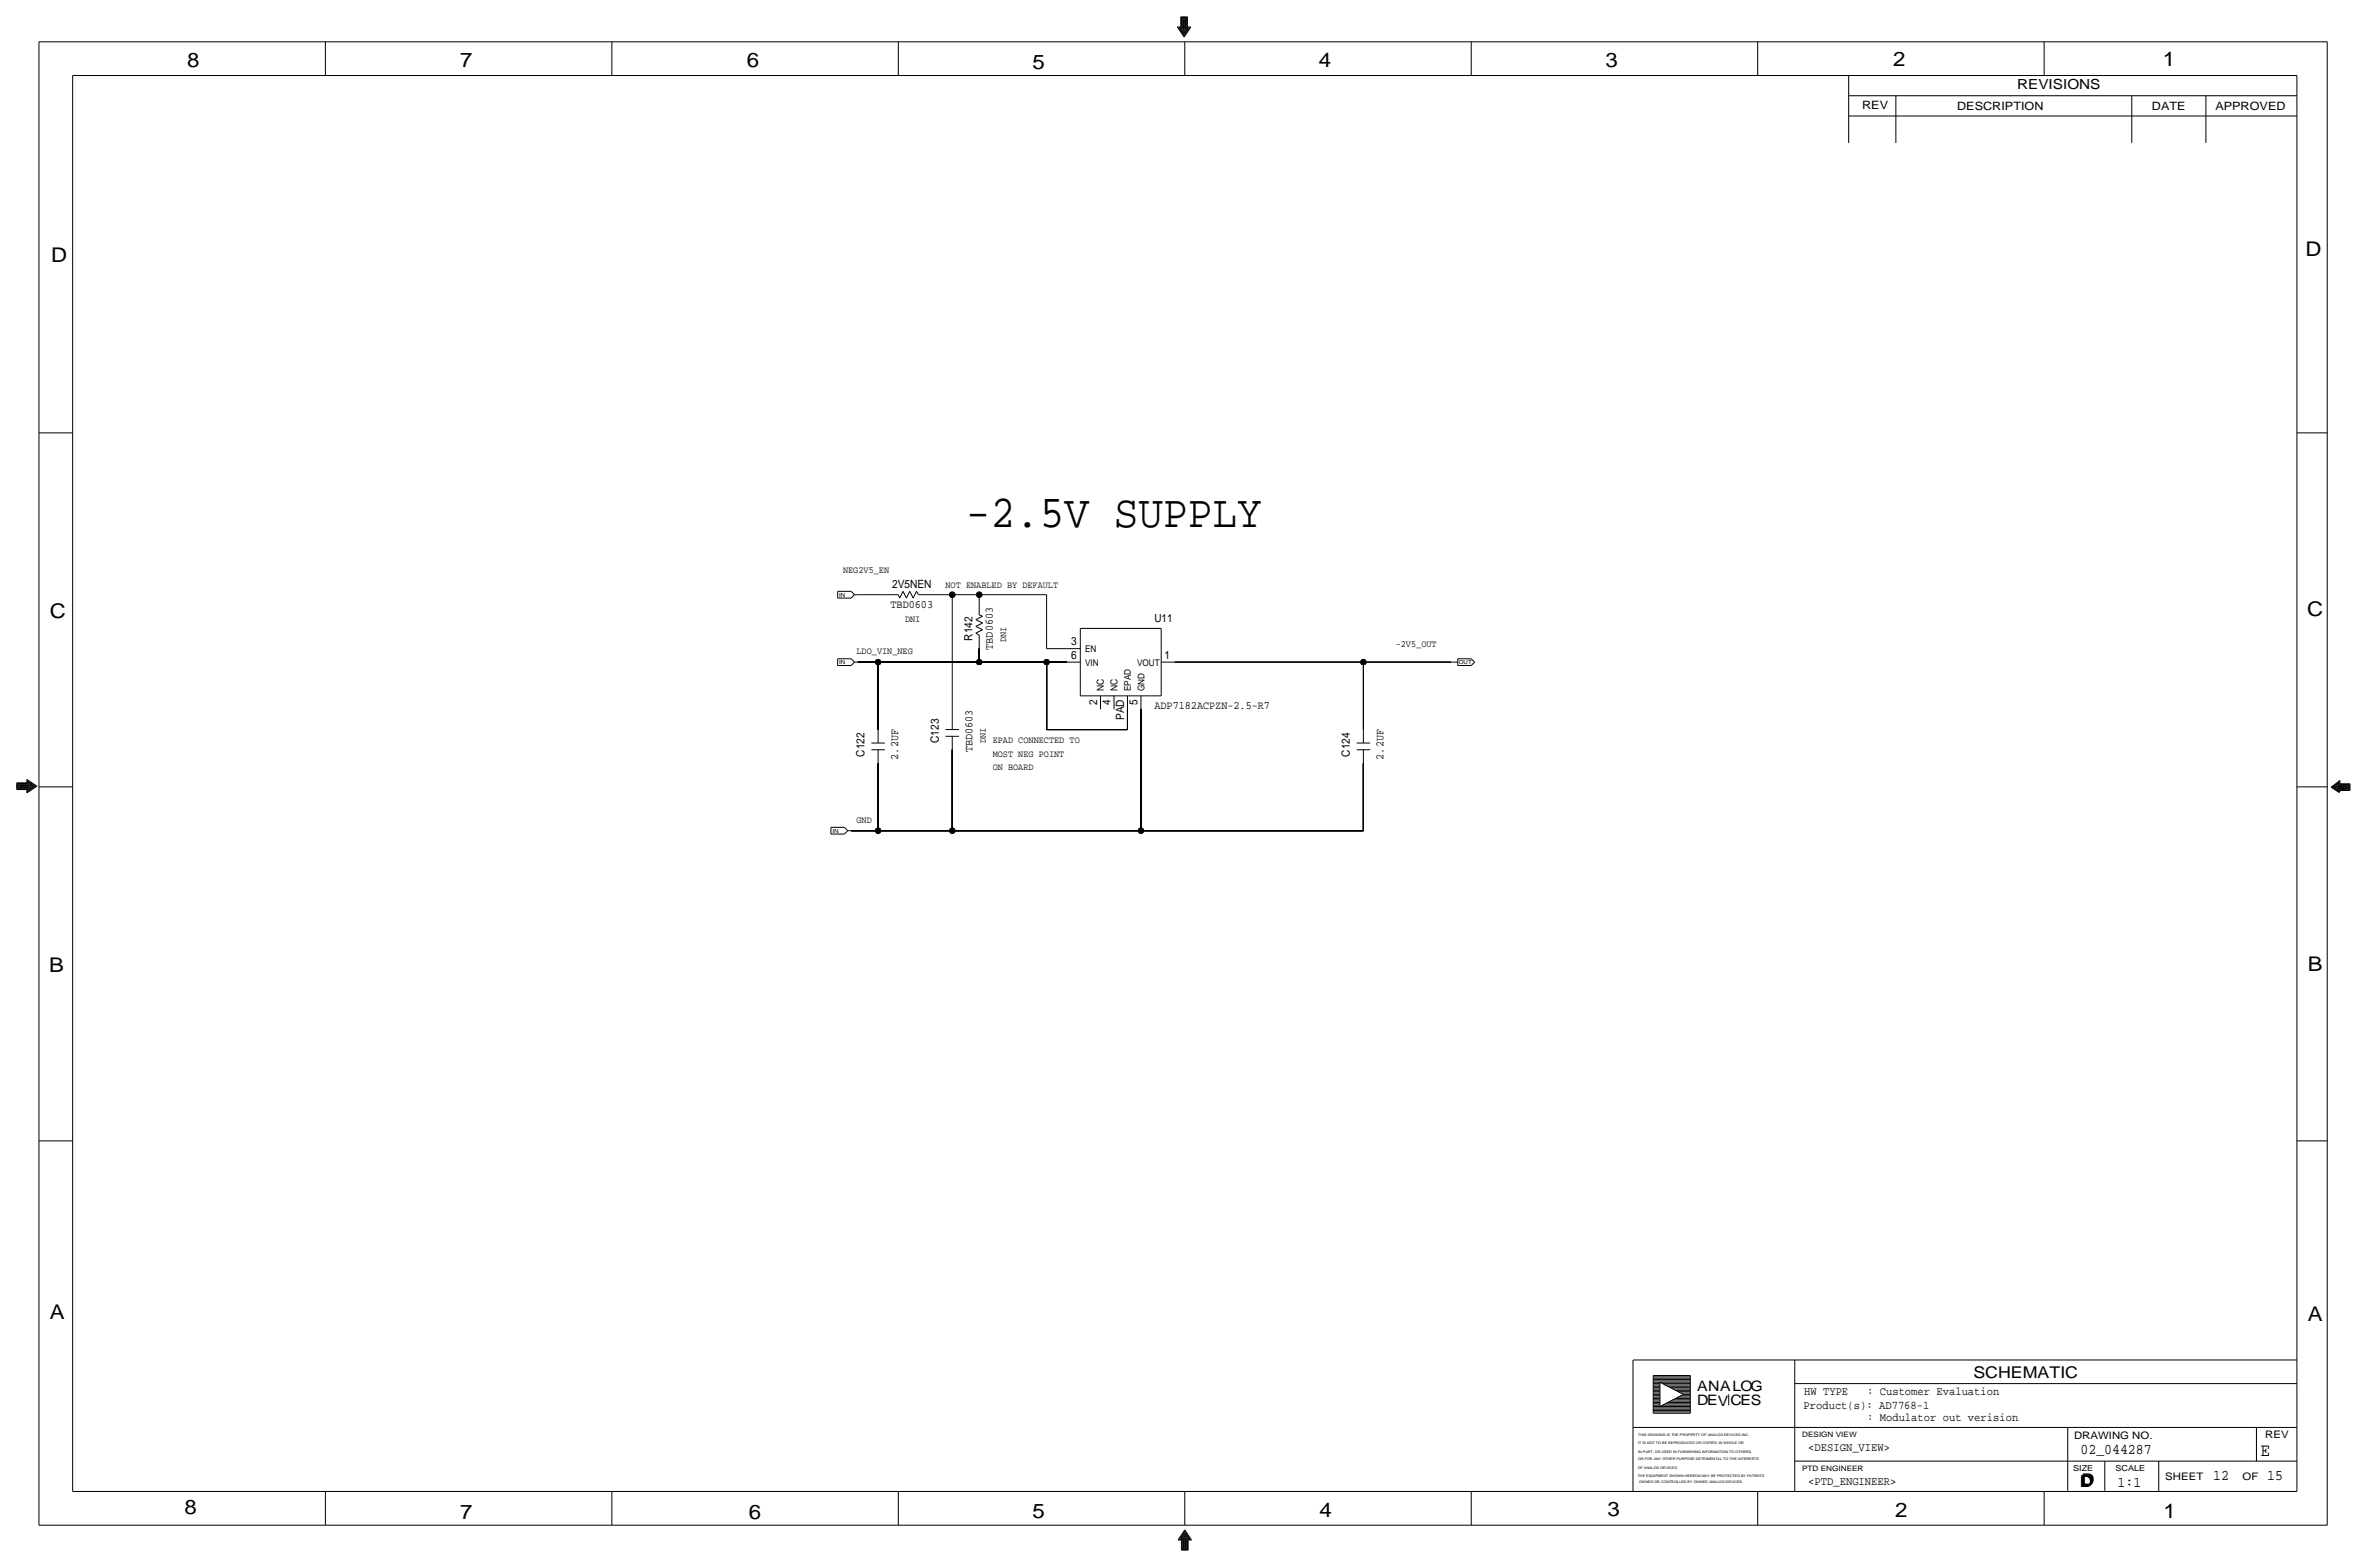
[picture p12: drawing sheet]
<svg xmlns="http://www.w3.org/2000/svg" width="892mm" height="590mm" viewBox="0 0 892 590" stroke-linecap="round" stroke-linejoin="round" font-family="sans-serif">
<defs><g id="words">
<text font-size="17.4" x="363.9" y="198.6">-2.5V SUPPLY</text>
<g font-size="7.6">
<text x="70.6" y="25.4">8</text>
<text x="173.4" y="25.4">7</text>
<text x="281.4" y="25.1">6</text>
<text x="389.1" y="26.2">5</text>
<text x="497" y="25.4">4</text>
<text x="605" y="25.1">3</text>
<text x="713.4" y="24.9">2</text>
<text x="815" y="24.9">1</text>
<text x="19.3" y="98.8">D</text>
<text x="868.9" y="96.5">D</text>
<text x="18.7" y="232.7">C</text>
<text x="869.4" y="232.2">C</text>
<text x="869.6" y="365.8">B</text>
<text x="18.5" y="366">B</text>
<text x="18.7" y="496.8">A</text>
<text x="869.6" y="497.6">A</text>
<text x="69.5" y="570.5">8</text>
<text x="173.4" y="572.3">7</text>
<text x="282.1" y="572.3">6</text>
<text x="389.1" y="571.8">5</text>
<text x="497.3" y="571.5">4</text>
<text x="605.7" y="571.2">3</text>
<text x="714.2" y="571.5">2</text>
<text x="815.3" y="572">1</text>
</g>
<text font-size="7" x="851.9" y="548.4">E</text>
<g font-size="6.1">
<text x="743.7" y="518.9">SCHEMATIC</text>
<text x="783.8" y="560.3">D</text>
<text x="784.3" y="559.8">D</text>
</g>
<g font-size="5.6">
<text x="784" y="547.9">02_044287</text>
<text x="834.1" y="557.5">12</text>
<text x="854.4" y="557.5">15</text>
<text x="798" y="560.1">1:1</text>
</g>
<g font-size="5.4">
<text x="639.5" y="524.2">ANALOG</text>
<text x="639.5" y="529.3">DEVCES</text>
</g>
<text font-size="5.2" x="760.2" y="33.5">REVISIONS</text>
<g font-size="4.4">
<text x="679.9" y="525.5">HW TYPE</text>
<text x="703.6" y="525.5">: Customer Evaluation</text>
<text x="679.7" y="530.9">Product(s): AD7768-1</text>
<text x="703.6" y="535.2">: Modulator out verision</text>
<text x="681.4" y="546.6">&lt;DESIGN_VIEW&gt;</text>
<text x="681.4" y="559.3">&lt;PTD_ENGINEER&gt;</text>
</g>
<g font-size="4.3">
<text x="701.8" y="41.1">REV</text>
<text x="737.6" y="41.4">DESCRIPTION</text>
<text x="811" y="41.4">DATE</text>
<text x="834.8" y="41.4">APPROVED</text>
<text x="336.2" y="221.5">2V5NEN</text>
<text x="335.6" y="229.1">TBD0603</text>
<text x="366.5" y="241.3" transform="rotate(-90 366.5 241.3)">R142</text>
<text x="374.1" y="244.8" transform="rotate(-90 374.1 244.8)">TBD0603</text>
<text x="403.7" y="243.1">3</text>
<text x="403.7" y="248.2">6</text>
<text x="438.9" y="248.2">1</text>
<text x="428.7" y="265.5" transform="rotate(-90 428.7 265.5)">5</text>
<text x="435.1" y="267.2">ADP7182ACPZN-2.5-R7</text>
<text x="423.6" y="271.3" transform="rotate(-90 423.6 271.3)">PAD</text>
<text x="353.8" y="279.9" transform="rotate(-90 353.8 279.9)">C123</text>
<text x="325.8" y="285" transform="rotate(-90 325.8 285)">C122</text>
<text x="338.5" y="286.1" transform="rotate(-90 338.5 286.1)">2.2UF</text>
<text x="366.5" y="283.4" transform="rotate(-90 366.5 283.4)">TBD0603</text>
<text x="508.7" y="285" transform="rotate(-90 508.7 285)">C124</text>
<text x="521.4" y="286.1" transform="rotate(-90 521.4 286.1)">2.2UF</text>
</g>
<g font-size="4.2">
<text x="435.1" y="234.2">U11</text>
<text x="413.5" y="265.5" transform="rotate(-90 413.5 265.5)">2</text>
<text x="418.5" y="265.5" transform="rotate(-90 418.5 265.5)">4</text>
</g>
<g font-size="3.9">
<text x="781.6" y="542.1">DRAWING NO.</text>
<text x="853.6" y="541.8">REV</text>
<text x="816" y="557.4">SHEET</text>
<text x="845.1" y="557.5">OF</text>
</g>
<g font-size="3.6">
<text x="317.7" y="215.9">NEG2V5_EN</text>
<text x="356.3" y="221.5">NOT ENABLED BY DEFAULT</text>
<text x="341.1" y="234.2">DNI</text>
<text x="379.2" y="241.8" transform="rotate(-90 379.2 241.8)">DNI</text>
<text x="526" y="243.8">-2V5_OUT</text>
<text x="322.8" y="246.4">LDO_VIN_NEG</text>
<text x="416" y="260.3" transform="rotate(-90 416 260.3)">NC</text>
<text x="421.1" y="260.3" transform="rotate(-90 421.1 260.3)">NC</text>
<text x="371.6" y="279.9" transform="rotate(-90 371.6 279.9)">DNI</text>
<text x="374.1" y="279.9">EPAD CONNECTED TO</text>
<text x="374.1" y="285">MOST NEG POINT</text>
<text x="374.1" y="290.1">ON BOARD</text>
<text x="322.8" y="309.9">GND</text>
</g>
<g font-size="3.5">
<text x="408.9" y="245.6">EN</text>
<text x="408.9" y="250.7">VIN</text>
<text x="428.5" y="250.7">VOUT</text>
<text x="426.2" y="260.3" transform="rotate(-90 426.2 260.3)">EPAD</text>
<text x="431.2" y="260.3" transform="rotate(-90 431.2 260.3)">GND</text>
</g>
<g font-size="3.1">
<text x="781.3" y="554">SIZE</text>
<text x="797.3" y="554">SCALE</text>
</g>
<g font-size="2.8">
<text x="679.1" y="541.3">DESIGN VIEW</text>
<text x="679.1" y="554">PTD ENGINEER</text>
</g>
<g font-size="2.1">
<text x="316.2" y="224.7">IN</text>
<text x="316.2" y="250.1">IN</text>
<text x="549.7" y="250.2">OUT</text>
<text x="313.7" y="313.6">IN</text>
</g>
<g font-size="1.3">
<text x="617.3" y="541.1">THIS DRAWING IS THE PROPERTY OF ANALOG DEVICES INC.</text>
<text x="617.3" y="543.9">IT IS NOT TO BE REPRODUCED OR COPIED, IN WHOLE OR</text>
<text x="617.3" y="547.2">IN PART, OR USED IN FURNISHING INFORMATION TO OTHERS,</text>
<text x="617.3" y="550">OR FOR ANY OTHER PURPOSE DETRIMENTAL TO THE INTERESTS</text>
<text x="617.2" y="556.3">THE EQUIPMENT SHOWN HEREON MAY BE PROTECTED BY PATENTS</text>
<text x="617.2" y="553.2">OF ANALOG DEVICES.</text>
<text x="617.7" y="558.8">OWNED OR CONTROLLED BY OWNED ANALOG DEVICES.</text>
</g>
</g></defs>
<!-- layer: Nets -->
<g fill="none" stroke="#000" stroke-width=".38">
<path d="M323.3 224h10.2zM351.2 224h7.7zM358.9 224v45.7zM358.9 224h10.1zM369 224v2.6zM369 224h25.4zM394.4 224v20.3zM323.3 249.4h7.6zM330.9 249.4v25.4zM330.9 249.4h38.1zM369 244.3v5.1zM369 249.4h25.4z"/>
<path d="M394.4 249.4h7.6zM394.4 249.4v25.4zM394.4 244.3h7.6zM442.7 249.4h71.1zM513.8 249.4v25.4zM513.8 249.4h33zM394.4 274.8h30.5zM424.9 267.2v7.6zM430 267.2v45.7zM330.9 287.5v25.4zM358.9 282.4v30.5zM513.8 287.5v25.4z"/>
<path d="M320.8 312.9h10.1zM330.9 312.9h28zM358.9 312.9h71.1zM430 312.9h83.8z"/>
</g>
<g fill="#000" stroke="#000" stroke-width=".38">
<circle cx="358.9" cy="224" r="1.07"/>
<circle cx="369" cy="224" r="1.07"/>
<circle cx="330.9" cy="249.4" r="1.07"/>
<circle cx="369" cy="249.4" r="1.07"/>
<circle cx="394.4" cy="249.4" r="1.07"/>
<circle cx="513.8" cy="249.4" r="1.07"/>
<circle cx="330.9" cy="312.9" r="1.07"/>
<circle cx="358.9" cy="312.9" r="1.07"/>
<circle cx="430" cy="312.9" r="1.07"/>
</g>
<!-- layer: Components -->
<g fill="none" stroke="#000" stroke-width=".38">
<path d="M315.7 222.8h5.1zM315.7 222.8v2.5zM315.7 225.3h5.1zM320.8 222.8l1.2 1.2zM322 224l-1.2 1.3zM322 224h1.3zM333.5 224h5zM338.5 224l.5 1.3zM340.3 222.8l1.3 2.5zM340.3 222.8l-1.3 2.5zM342.8 222.8l1.3 2.5zM342.8 222.8l-1.2 2.5z"/>
<path d="M345.4 222.8l.8 1.2zM345.4 222.8l-1.3 2.5zM346.2 224h5zM367.7 238.5l1.3 .8zM367.7 238.5l2.6-1.3zM367.7 236l2.6 1.2zM367.7 236l2.6-1.3zM367.7 233.4l2.6 1.3zM367.7 233.4l2.6-1.2zM369 239.3v5zM369 226.6v5zM369 231.6l1.3 .6z"/>
<path d="M407.1 236.7h30.5zM407.1 236.7v25.4zM437.6 236.7v25.4zM315.7 248.2h5.1zM315.7 248.2v2.5zM315.7 250.7h5.1zM320.8 248.2l1.2 1.2zM322 249.4l-1.2 1.3zM322 249.4h1.3zM402 249.4h5.1zM402 244.3h5.1zM437.6 249.4h5.1z"/>
<path d="M546.8 249.4h2.6zM549.4 248.2h5zM549.4 250.7h5zM549.4 248.2v2.5zM554.4 248.2l1.3 1.2zM555.7 249.4l-1.3 1.3zM328.4 279.9h5.1zM330.9 274.8v5.1zM356.3 277.4h5.1zM356.3 274.8h5.1zM358.9 277.4v5zM358.9 269.7v5.1z"/>
<path d="M407.1 262.1h30.5zM414.7 262.1v5.1zM419.8 262.1v5.1zM424.9 262.1v5.1zM430 262.1v5.1zM511.3 279.9h5zM513.8 274.8v5.1zM328.4 282.4h5.1zM330.9 282.4v5.1zM511.3 282.4h5zM513.8 282.4v5.1zM313.1 311.7h5.1z"/>
<path d="M313.1 311.7v2.5zM313.1 314.2h5.1zM318.2 311.7l1.3 1.2zM319.5 312.9l-1.3 1.3zM319.5 312.9h1.3z"/>
</g>
<!-- layer: Page Border and Title Block -->
<g fill="none" stroke="#000" stroke-width=".38">
<path d="M14.7 15.7v558.8zM14.7 15.7h862.3zM122.6 15.7v12.7zM230.6 15.7v12.7zM338.5 15.7v12.7zM443.7 10.2h1.3zM443.7 10.2l2.5 3.8zM444.2 10.4l2 3.1zM444.2 10.4h1zM444.7 10.7l1.5 2.3zM444.7 10.7h.8zM445 6.4v3.8z"/>
<path d="M445 6.4h2.5zM445.2 6.6v3.8zM445.2 6.6h2zM445.2 10.9h.5zM445.2 10.9l1 1.5zM445.5 6.9v3.8zM445.5 6.9h1.5zM445.7 11.2l.5 .7zM445.7 11.2h.3zM445.7 7.1v3.8zM445.7 7.1h1zM446 7.4v3.8z"/>
<path d="M446 7.4h.5zM446.2 7.6v4.1zM446.5 11.2h.2zM446.5 7.4v3.8zM446.5 15.7v12.7zM446.7 10.9h.5zM446.7 11.2l-.5 .7zM446.7 7.1v3.8zM447 10.7h.8zM447 6.9v3.8zM447.2 10.4h1.1zM447.2 6.6v3.8z"/>
<path d="M447.2 10.9l-1 1.5zM447.5 10.2h1.3zM447.5 6.4v3.8zM447.8 10.7l-1.6 2.3zM448.3 10.4l-2.1 3.1zM448.8 10.2l-2.6 3.8zM554.4 15.7v12.7zM662.4 15.7v12.7zM770.3 15.7v12.7zM877 15.7v558.8zM27.4 28.4h838.2zM27.4 28.4v533.4z"/>
<path d="M696.7 36.1h168.9zM696.7 28.4v25.4zM714.5 36.1v17.7zM803.4 36.1v17.7zM831.3 36.1v17.7zM865.6 28.4v533.4zM696.7 43.7h168.9zM14.7 163.1h12.7zM865.6 163.1h11.4zM6.3 294.9v2.5zM6.3 297.4h3.8zM6.3 294.9h3.8z"/>
<path d="M6.6 295.1v2.1zM6.6 295.1h3.8zM6.6 297.2h3.8zM6.8 295.4v1.5zM6.8 295.4h3.8zM6.8 296.9h3.8zM7.1 295.7v1zM7.1 295.7h3.8zM7.1 296.7h3.8zM7.3 295.9v.5zM7.3 295.9h3.8zM7.3 296.4h3.8z"/>
<path d="M7.6 296.2h4zM10.1 297.4v1.3zM10.1 298.7l3.8-2.5zM10.1 293.6l3.8 2.6zM10.1 293.6v1.3zM10.4 297.2v1zM10.4 298.2l3-2zM10.4 294.1v1zM10.4 294.1l3 2.1zM10.6 296.9v.8zM10.6 297.7l2.3-1.5zM10.6 294.6v.8z"/>
<path d="M10.6 294.6l2.3 1.6zM10.9 295.1v.6zM10.9 295.1l1.5 1.1zM10.9 296.7v.5zM10.9 297.2l1.5-1zM11.1 295.7v.2zM11.1 295.7l.8 .5zM11.1 296.4v.3zM11.1 296.7l.8-.5zM14.7 296.4h12.7zM865.6 296.4h11.4zM878.5 296.5l3-2z"/>
<path d="M878.5 296.5l3 2.1zM878.7 296.5l3.1 1.8zM878.7 296.5l3.1-2.5zM879 296.5l2.3-1.5zM879 296.5l2.3 1.5zM879.5 296.5l1.5-1zM879.5 296.5l1.5 1zM880 296.5l.8-.5zM880 296.5l.8 .5zM880.3 296.5h4zM880.8 296.3h3.8zM880.8 296.8h3.8z"/>
<path d="M880.8 296v.3zM880.8 296.8v.2zM881 296h3.8zM881 297h3.8zM881 295.5v.5zM881 297v.5zM881.3 295.8h3.8zM881.3 297.3h3.8zM881.3 295v.8zM881.3 297.3v.7zM881.5 295.5h3.8zM881.5 297.5h3.8z"/>
<path d="M881.5 294.5v1zM881.5 297.5v1.1zM881.8 297.8h3.8zM881.8 295.2h3.8zM881.8 297.8v.5zM881.8 294v1.2zM884.6 296.3v.5zM884.8 296v1zM885.1 295.8v1.5zM885.3 295.5v2zM885.6 295.2v2.6zM14.7 429.8h12.7z"/>
<path d="M865.6 429.8h11.4zM615.4 512.3v49.5zM615.4 512.3h250.2zM623 518.2h14zM623 518.7h14zM623 519.7h14zM623 519.2h14zM623 518.2v14.2zM637 518.2v14.2zM676.4 512.3v49.5zM615.4 537.7h250.2zM623 532.4h14z"/>
<path d="M623 531.9h14zM623 531.4h14zM623 530.4h14zM623 530.9h14zM623 526.3h2.6zM623 525.3h2.6zM623 527.3h2.6zM623 525.8h2.6zM623 528.3h2.6zM623 527.8h2.6zM623 528.8h2.6zM623 529.3h2.6z"/>
<path d="M623 526.8h2.6zM623 523.2h2.6zM623 524.8h2.6zM623 523.7h2.6zM623 522.7h2.6zM623 524.3h2.6zM623 521.7h2.6zM623 521.2h2.6zM623 522.2h2.6zM623 520.2h14zM623 529.8h14zM623 520.7h14z"/>
<path d="M625.6 529.8l8.8-4.5zM625.6 520.7l8.8 4.6zM625.6 520.7v9.1zM626.6 529.3h10.4zM626.6 521.2h10.4zM627.3 521.7h9.7zM627.6 528.8h9.4zM628.3 522.2h8.7zM628.6 528.3h8.4zM629.6 527.8h7.4zM629.6 522.7h7.4zM630.4 527.3h6.6z"/>
<path d="M630.4 523.2h6.6zM631.4 523.7h5.6zM631.4 526.8h5.6zM632.4 526.3h4.6zM632.4 524.3h4.6zM633.4 525.8h3.6zM633.4 524.8h3.6zM634.4 525.3h2.6zM651.5 525.3v4zM676.4 521.2h189.2zM779.2 537.7v23.9zM850.3 537.7v12.7z"/>
<path d="M676.4 550.4h189.2zM793.2 550.4v11.2zM813.5 550.4v11.4zM14.7 574.5h862.3zM27.4 561.8h838.2zM122.6 561.8v12.7zM230.6 561.8v12.7zM338.5 561.8v12.7zM444.4 579.9h1.1zM445 579.6h.7zM445.5 579.9v3.8zM445.5 579.4h.5z"/>
<path d="M445.7 579.6v3.8zM446 579.4v3.8zM446 579.1h.2zM446.2 579.1v3.8zM446.5 561.8v12.7zM446.5 576.8l-2.1 3.1zM446.5 576.3l-2.6 3.8zM446.5 577.3l-1.5 2.3zM446.5 576.3l2.5 3.8zM446.5 576.8l2 3.1zM446.5 577.3l1.5 2.3zM446.5 578.6v4.1z"/>
<path d="M446.5 578.4l-.5 .7zM446.5 578.4l.5 .7zM446.5 577.9l-1 1.5zM446.5 577.9l1 1.5zM446.7 579.1v3.8zM446.7 579.1h.3zM447 579.4v3.8zM447 579.4h.5zM447.2 579.6v3.8zM447.2 579.6h.8zM447.5 579.9v3.8zM447.5 579.9h1z"/>
<path d="M554.4 561.8v12.7zM662.4 561.8v12.7zM770.3 561.8v12.7zM443.9 580.1h1.3zM445.2 583.9h2.6zM445.2 580.1v3.8zM445.5 583.7h2zM445.7 583.4h1.5zM446 583.2h1zM446.2 582.9h.5zM447.8 580.1v3.8zM447.8 580.1h1.2z"/>
</g>
<use href="#words"/>
</svg>
